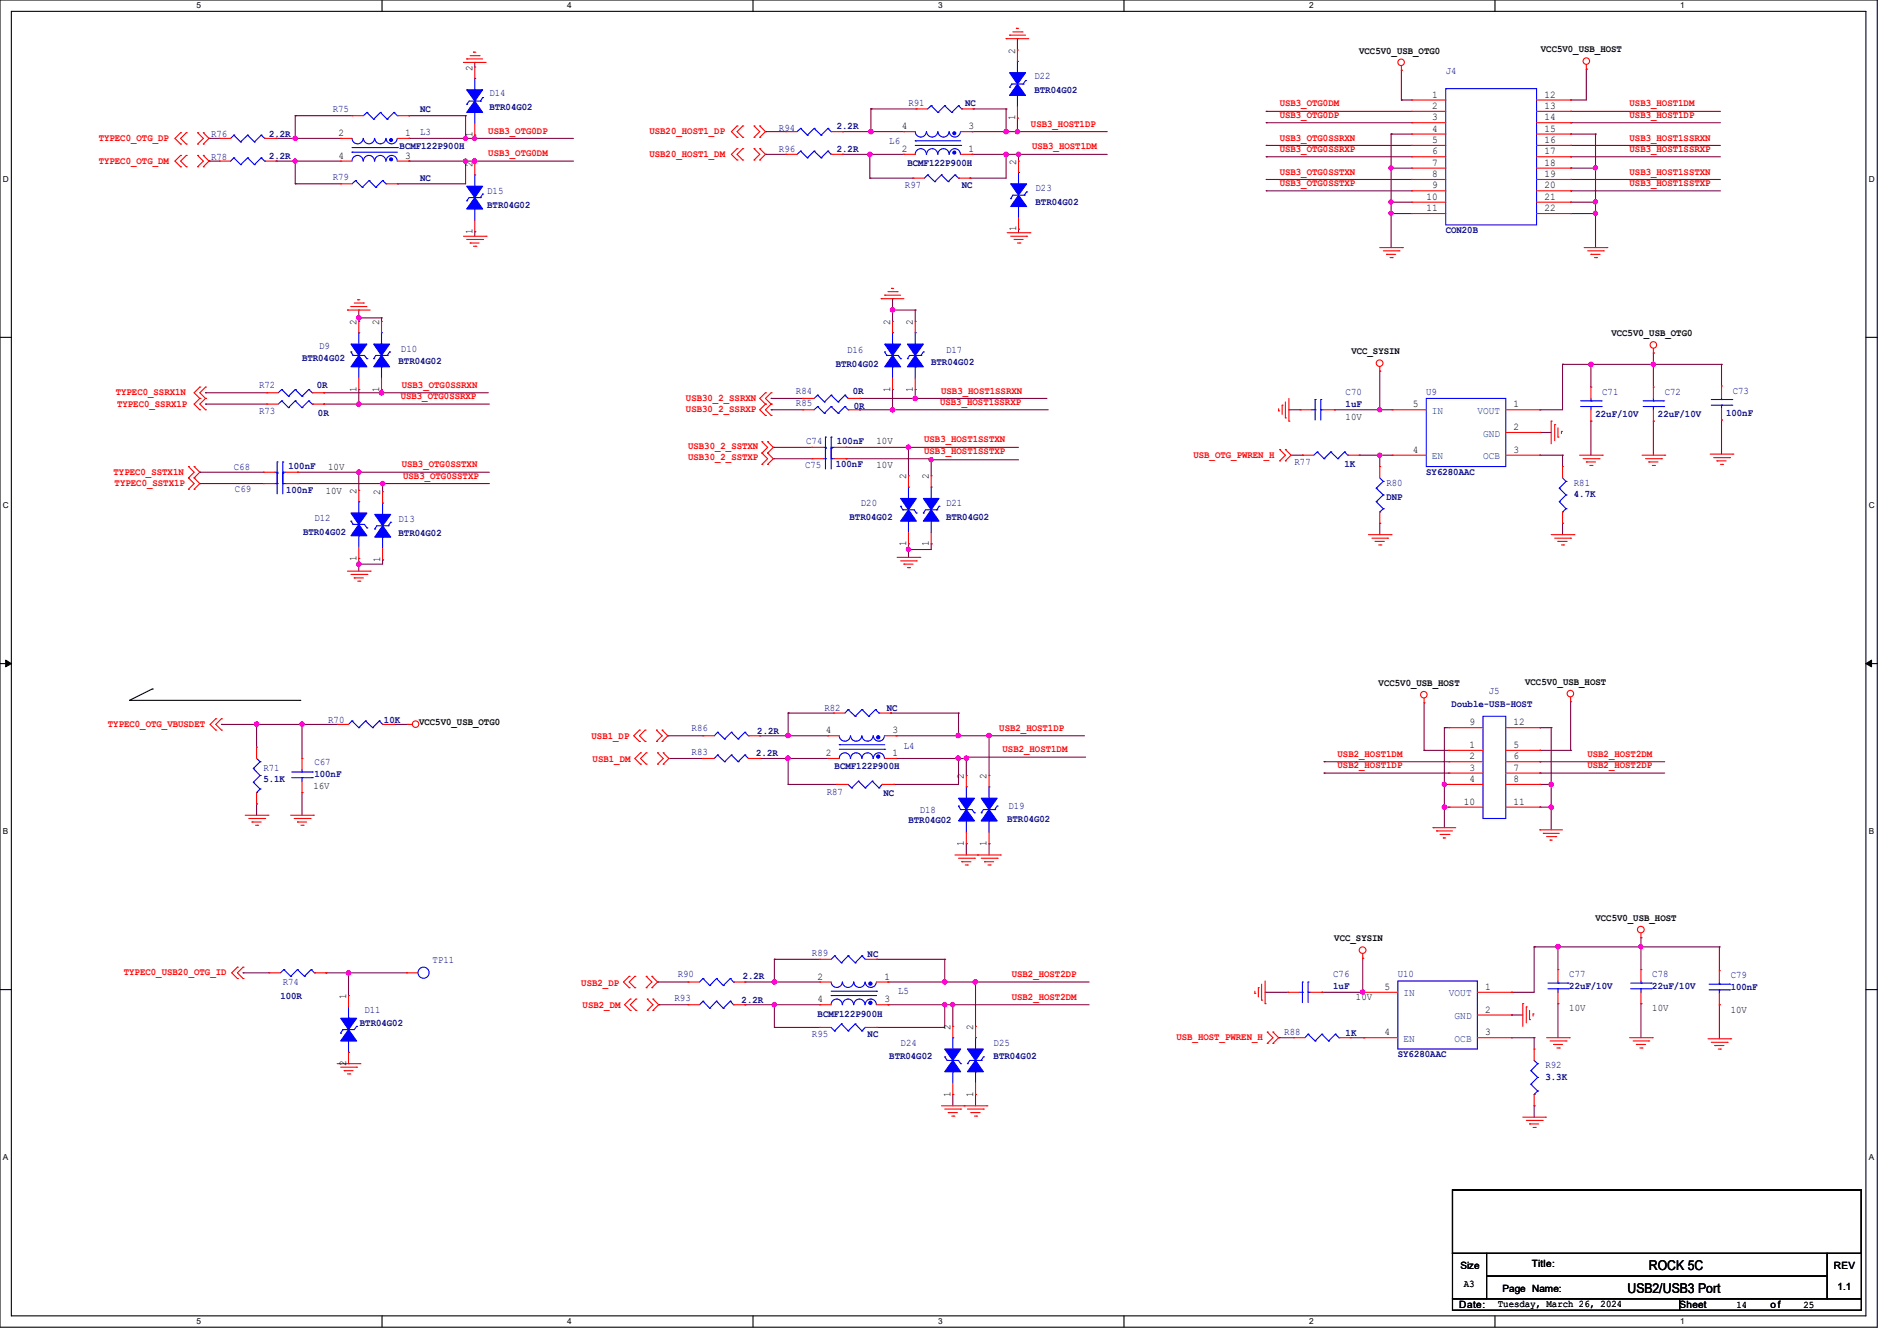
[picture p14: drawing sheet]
<svg xmlns="http://www.w3.org/2000/svg" width="297mm" height="210mm" viewBox="0 0 297 210" stroke-linecap="round" stroke-linejoin="round" font-family="sans-serif">
<defs><g id="words">
<g font-size="2.1">
<text x="254.8" y="202.5">USB2/USB3 Port</text>
<text x="258.2" y="199">ROCK 5C</text>
</g>
<g font-size="1.6">
<text x="74" y="11" transform="rotate(-90 74 11)">2</text>
<text x="158.9" y="8.4" transform="rotate(-90 158.9 8.4)">2</text>
<text x="212.8" y="8.4">VCC5V0_USB_OTG0</text>
<text x="241.3" y="8.2">VCC5V0_USB_HOST</text>
<text x="224.2" y="15.3">1</text>
<text x="224.2" y="17.1">2</text>
<text x="241.8" y="15.3">12</text>
<text x="241.8" y="17.1">13</text>
<text x="53" y="21.3">2</text>
<text x="63.5" y="21.3">1</text>
<text x="74" y="21.5" transform="rotate(-90 74 21.5)">1</text>
<text x="141.2" y="23.8">2</text>
<text x="141.2" y="20.2">4</text>
<text x="151.6" y="23.8">1</text>
<text x="151.6" y="20.2">3</text>
<text x="158.9" y="18.8" transform="rotate(-90 158.9 18.8)">1</text>
<text x="224.2" y="18.8">3</text>
<text x="224.2" y="20.6">4</text>
<text x="224.2" y="22.4">5</text>
<text x="241.8" y="18.8">14</text>
<text x="241.8" y="20.6">15</text>
<text x="241.8" y="22.4">16</text>
<text x="53" y="24.8">4</text>
<text x="63.5" y="24.8">3</text>
<text x="74" y="26.2" transform="rotate(-90 74 26.2)">2</text>
<text x="159.1" y="25.8" transform="rotate(-90 159.1 25.8)">2</text>
<text x="224.2" y="24.2">6</text>
<text x="224.2" y="26">7</text>
<text x="224.2" y="27.7">8</text>
<text x="224.2" y="29.5">9</text>
<text x="241.8" y="24.2">17</text>
<text x="241.8" y="26">18</text>
<text x="241.8" y="27.7">19</text>
<text x="241.8" y="29.5">20</text>
<text x="223.4" y="31.3">10</text>
<text x="223.4" y="33.1">11</text>
<text x="241.8" y="31.3">21</text>
<text x="241.8" y="33.1">22</text>
<text x="74" y="36.6" transform="rotate(-90 74 36.6)">1</text>
<text x="159.1" y="36.2" transform="rotate(-90 159.1 36.2)">1</text>
<text x="55.8" y="50.9" transform="rotate(-90 55.8 50.9)">2</text>
<text x="59.4" y="50.9" transform="rotate(-90 59.4 50.9)">2</text>
<text x="139.4" y="50.9" transform="rotate(-90 139.4 50.9)">2</text>
<text x="142.9" y="50.9" transform="rotate(-90 142.9 50.9)">2</text>
<text x="252.3" y="52.7">VCC5V0_USB_OTG0</text>
<text x="211.6" y="55.5">VCC_SYSIN</text>
<text x="55.8" y="61.3" transform="rotate(-90 55.8 61.3)">1</text>
<text x="59.4" y="61.3" transform="rotate(-90 59.4 61.3)">1</text>
<text x="139.4" y="61.3" transform="rotate(-90 139.4 61.3)">1</text>
<text x="142.9" y="61.3" transform="rotate(-90 142.9 61.3)">1</text>
<text x="210.7" y="65.8">10V</text>
<text x="221.2" y="63.8">5</text>
<text x="237" y="63.8">1</text>
<text x="137.2" y="69.5">10V</text>
<text x="221.2" y="70.9">4</text>
<text x="237" y="70.9">3</text>
<text x="237" y="67.4">2</text>
<text x="51" y="77.3">10V</text>
<text x="51.4" y="73.6">10V</text>
<text x="55.8" y="77.3" transform="rotate(-90 55.8 77.3)">2</text>
<text x="59.5" y="77.6" transform="rotate(-90 59.5 77.6)">2</text>
<text x="137.2" y="73.2">10V</text>
<text x="141.9" y="75.1" transform="rotate(-90 141.9 75.1)">2</text>
<text x="145.4" y="75.1" transform="rotate(-90 145.4 75.1)">2</text>
<text x="55.8" y="87.8" transform="rotate(-90 55.8 87.8)">1</text>
<text x="59.5" y="88" transform="rotate(-90 59.5 88)">1</text>
<text x="141.9" y="85.5" transform="rotate(-90 141.9 85.5)">1</text>
<text x="145.4" y="85.5" transform="rotate(-90 145.4 85.5)">1</text>
<text x="215.9" y="107.4">VCC5V0_USB_HOST</text>
<text x="238.8" y="107.2">VCC5V0_USB_HOST</text>
<text x="65.6" y="113.6">VCC5V0_USB_OTG0</text>
<text x="230.1" y="113.6">9</text>
<text x="237" y="113.6">12</text>
<text x="129.3" y="118.4">2</text>
<text x="129.3" y="114.9">4</text>
<text x="139.7" y="118.4">1</text>
<text x="139.7" y="114.9">3</text>
<text x="230.1" y="117.1">1</text>
<text x="230.1" y="118.9">2</text>
<text x="237" y="117.1">5</text>
<text x="237" y="118.9">6</text>
<text x="49.1" y="123.6">16V</text>
<text x="150.9" y="122" transform="rotate(-90 150.9 122)">2</text>
<text x="154.5" y="122" transform="rotate(-90 154.5 122)">2</text>
<text x="230.1" y="120.7">3</text>
<text x="230.1" y="122.5">4</text>
<text x="237" y="120.7">7</text>
<text x="237" y="122.5">8</text>
<text x="229.2" y="126">10</text>
<text x="237" y="126">11</text>
<text x="150.9" y="132.5" transform="rotate(-90 150.9 132.5)">1</text>
<text x="154.5" y="132.5" transform="rotate(-90 154.5 132.5)">1</text>
<text x="208.9" y="147.4">VCC_SYSIN</text>
<text x="249.8" y="144.2">VCC5V0_USB_HOST</text>
<text x="128" y="153.4">2</text>
<text x="138.5" y="153.4">1</text>
<text x="216.7" y="155">5</text>
<text x="232.5" y="155">1</text>
<text x="54.2" y="156.5" transform="rotate(-90 54.2 156.5)">1</text>
<text x="128" y="157">4</text>
<text x="138.5" y="157">3</text>
<text x="148.8" y="161.3" transform="rotate(-90 148.8 161.3)">2</text>
<text x="152.4" y="161.3" transform="rotate(-90 152.4 161.3)">2</text>
<text x="212.3" y="156.6">10V</text>
<text x="232.5" y="158.6">2</text>
<text x="245.7" y="158.4">10V</text>
<text x="258.7" y="158.4">10V</text>
<text x="271" y="158.6">10V</text>
<text x="54.2" y="166.9" transform="rotate(-90 54.2 166.9)">2</text>
<text x="216.7" y="162.1">4</text>
<text x="232.5" y="162.1">3</text>
<text x="148.8" y="171.7" transform="rotate(-90 148.8 171.7)">1</text>
<text x="152.4" y="171.7" transform="rotate(-90 152.4 171.7)">1</text>
<text x="228.6" y="198.8">Size</text>
<text x="229.2" y="201.6">A3</text>
<text x="235.2" y="202.4">Page Name:</text>
<text x="239.9" y="198.5">Title:</text>
<text x="287.1" y="198.8">REV</text>
<text x="287.7" y="202">1.1</text>
<text x="228.5" y="204.9">Date:</text>
<text x="234.5" y="204.6">Tuesday, March 26, 2024</text>
<text x="263" y="204.9">Sheet</text>
<text x="271.9" y="204.8">14</text>
<text x="277.2" y="204.9">o f</text>
<text x="282.4" y="204.8">25</text>
</g>
<g font-size="1.6" fill="#000080">
<text x="226.4" y="11.6">J4</text>
<text x="52.1" y="17.6">R75</text>
<text x="65.8" y="17.6">NC</text>
<text x="76.6" y="15.1">D14</text>
<text x="76.6" y="17.3">BTR04G02</text>
<text x="142.2" y="16.7">R91</text>
<text x="151.1" y="16.6">NC</text>
<text x="162" y="12.4">D22</text>
<text x="162" y="14.6">BTR04G02</text>
<text x="33.1" y="21.5">R76</text>
<text x="42.1" y="21.4">2.2R</text>
<text x="62.6" y="23.3">BCMF122P900H</text>
<text x="65.8" y="21.1">L3</text>
<text x="122" y="20.4">R94</text>
<text x="122" y="23.8">R96</text>
<text x="131" y="20.3">2.2R</text>
<text x="131" y="23.8">2.2R</text>
<text x="139.2" y="22.6">L6</text>
<text x="33.1" y="25.1">R78</text>
<text x="42.1" y="24.9">2.2R</text>
<text x="52.1" y="28.2">R79</text>
<text x="65.8" y="28.3">NC</text>
<text x="141.7" y="29.5">R97</text>
<text x="142.1" y="26">BCMF122P900H</text>
<text x="150.6" y="29.4">NC</text>
<text x="162.1" y="29.8">D23</text>
<text x="76.3" y="30.4">D15</text>
<text x="76.3" y="32.6">BTR04G02</text>
<text x="162.1" y="32">BTR04G02</text>
<text x="226.4" y="36.5">CON20B</text>
<text x="47.3" y="56.6">BTR04G02</text>
<text x="50" y="54.7">D9</text>
<text x="62.4" y="56.9">BTR04G02</text>
<text x="62.8" y="55.1">D10</text>
<text x="130.8" y="57.4">BTR04G02</text>
<text x="132.6" y="55.3">D16</text>
<text x="145.8" y="57.1">BTR04G02</text>
<text x="148.1" y="55.3">D17</text>
<text x="40.6" y="64.9">R73</text>
<text x="40.6" y="60.8">R72</text>
<text x="49.6" y="60.8">0R</text>
<text x="49.8" y="65.1">0R</text>
<text x="124.6" y="63.6">R85</text>
<text x="124.6" y="61.7">R84</text>
<text x="133.5" y="61.7">0R</text>
<text x="133.7" y="64">0R</text>
<text x="210.7" y="61.8">C70</text>
<text x="210.7" y="63.7">1uF</text>
<text x="223.3" y="61.8">U9</text>
<text x="249.8" y="65.3">22uF/10V</text>
<text x="250.9" y="61.8">C71</text>
<text x="259.6" y="65.3">22uF/10V</text>
<text x="260.6" y="61.8">C72</text>
<text x="270.2" y="65.1">100nF</text>
<text x="271.3" y="61.7">C73</text>
<text x="126.2" y="69.5">C74</text>
<text x="131" y="69.6">100nF</text>
<text x="36.6" y="73.6">C68</text>
<text x="36.8" y="77.1">C69</text>
<text x="44.8" y="77.2">100nF</text>
<text x="45.2" y="73.4">100nF</text>
<text x="126.1" y="73.2">C75</text>
<text x="130.8" y="73.1">100nF</text>
<text x="202.7" y="72.9">R77</text>
<text x="210.5" y="73.1">1K</text>
<text x="217.1" y="76.1">R80</text>
<text x="223.3" y="74.3">SY6280AAC</text>
<text x="246.4" y="76.1">R81</text>
<text x="246.4" y="77.9">4.7K</text>
<text x="47.5" y="83.8">BTR04G02</text>
<text x="49.2" y="81.6">D12</text>
<text x="62.4" y="81.8">D13</text>
<text x="62.4" y="83.9">BTR04G02</text>
<text x="133" y="81.4">BTR04G02</text>
<text x="134.8" y="79.3">D20</text>
<text x="148.1" y="79.3">D21</text>
<text x="148.1" y="81.4">BTR04G02</text>
<text x="217.1" y="78.3">DNP</text>
<text x="51.4" y="113.2">R70</text>
<text x="60.1" y="113.3">10K</text>
<text x="129.1" y="111.3">R82</text>
<text x="138.9" y="111.3">NC</text>
<text x="227.2" y="110.8">Double-USB-HOST</text>
<text x="233.1" y="108.6">J5</text>
<text x="49.2" y="119.8">C67</text>
<text x="108.3" y="114.5">R86</text>
<text x="108.3" y="118.2">R83</text>
<text x="118.4" y="118.4">2.2R</text>
<text x="118.6" y="114.9">2.2R</text>
<text x="141.5" y="117.3">L4</text>
<text x="41.2" y="120.7">R71</text>
<text x="41.2" y="122.5">5.1K</text>
<text x="49.2" y="121.6">100nF</text>
<text x="129.5" y="124.5">R87</text>
<text x="130.7" y="120.4">BCMF122P900H</text>
<text x="138.3" y="124.7">NC</text>
<text x="142.2" y="128.9">BTR04G02</text>
<text x="144" y="127.3">D18</text>
<text x="157.7" y="128.7">BTR04G02</text>
<text x="157.9" y="126.7">D19</text>
<text x="127.1" y="149.7">R89</text>
<text x="135.8" y="149.9">NC</text>
<text x="44.3" y="154.3">R74</text>
<text x="67.7" y="150.7">TP11</text>
<text x="106.1" y="153.1">R90</text>
<text x="116.3" y="153.3">2.2R</text>
<text x="140.6" y="155.7">L5</text>
<text x="208.7" y="153.1">C76</text>
<text x="208.7" y="154.9">1uF</text>
<text x="218.9" y="153.1">U10</text>
<text x="245.7" y="153.1">C77</text>
<text x="245.7" y="154.9">22uF/10V</text>
<text x="258.7" y="153.1">C78</text>
<text x="258.7" y="154.9">22uF/10V</text>
<text x="271" y="153.2">C79</text>
<text x="271" y="155.1">100nF</text>
<text x="43.9" y="156.5">100R</text>
<text x="56.3" y="160.7">BTR04G02</text>
<text x="57.1" y="158.6">D11</text>
<text x="105.6" y="156.8">R93</text>
<text x="116.1" y="157">2.2R</text>
<text x="128" y="159.3">BCMF122P900H</text>
<text x="127.1" y="162.5">R95</text>
<text x="135.8" y="162.3">NC</text>
<text x="139.2" y="165.9">BTR04G02</text>
<text x="141" y="163.7">D24</text>
<text x="155.6" y="163.7">D25</text>
<text x="155.6" y="165.9">BTR04G02</text>
<text x="201.1" y="162.1">R88</text>
<text x="210.7" y="162.2">1K</text>
<text x="218.9" y="165.6">SY6280AAC</text>
<text x="242" y="167.3">R92</text>
<text x="242" y="169.1">3.3K</text>
</g>
<g font-size="1.6" fill="#f00">
<text x="200.4" y="16.7">USB3_OTG0DM</text>
<text x="255.1" y="16.7">USB3_HOST1DM</text>
<text x="15.5" y="22.1">TYPEC0_OTG_DP</text>
<text x="76.5" y="20.9">USB3_OTG0DP</text>
<text x="101.7" y="21">USB20_HOST1_DP</text>
<text x="161.4" y="19.9">USB3_HOST1DP</text>
<text x="161.6" y="23.4">USB3_HOST1DM</text>
<text x="200.4" y="18.5">USB3_OTG0DP</text>
<text x="200.4" y="23.8">USB3_OTG0SSRXP</text>
<text x="200.4" y="22">USB3_OTG0SSRXN</text>
<text x="255.1" y="18.5">USB3_HOST1DP</text>
<text x="255.1" y="23.8">USB3_HOST1SSRXP</text>
<text x="255.1" y="22">USB3_HOST1SSRXN</text>
<text x="15.5" y="25.6">TYPEC0_OTG_DM</text>
<text x="76.5" y="24.5">USB3_OTG0DM</text>
<text x="101.7" y="24.6">USB20_HOST1_DM</text>
<text x="200.4" y="29.1">USB3_OTG0SSTXP</text>
<text x="200.4" y="27.3">USB3_OTG0SSTXN</text>
<text x="255.1" y="29.1">USB3_HOST1SSTXP</text>
<text x="255.1" y="27.3">USB3_HOST1SSTXN</text>
<text x="18.1" y="61.9">TYPEC0_SSRX1N</text>
<text x="18.3" y="63.7">TYPEC0_SSRX1P</text>
<text x="62.7" y="62.5">USB3_OTG0SSRXP</text>
<text x="62.9" y="60.7">USB3_OTG0SSRXN</text>
<text x="107.4" y="64.6">USB30_2_SSRXP</text>
<text x="107.4" y="62.8">USB30_2_SSRXN</text>
<text x="147.2" y="63.4">USB3_HOST1SSRXP</text>
<text x="147.4" y="61.6">USB3_HOST1SSRXN</text>
<text x="107.7" y="70.3">USB30_2_SSTXN</text>
<text x="144.7" y="69.3">USB3_HOST1SSTXN</text>
<text x="144.7" y="71.1">USB3_HOST1SSTXP</text>
<text x="186.9" y="71.7">USB_OTG_PWREN_H</text>
<text x="17.8" y="74.3">TYPEC0_SSTX1N</text>
<text x="17.9" y="76.1">TYPEC0_SSTX1P</text>
<text x="62.9" y="73.2">USB3_OTG0SSTXN</text>
<text x="63.1" y="75">USB3_OTG0SSTXP</text>
<text x="107.7" y="72">USB30_2_SSTXP</text>
<text x="16.9" y="113.8">TYPEC0_OTG_VBUSDET</text>
<text x="92.6" y="115.8">USB1_DP</text>
<text x="92.8" y="119.3">USB1_DM</text>
<text x="156.5" y="114.5">USB2_HOST1DP</text>
<text x="157" y="117.8">USB2_HOST1DM</text>
<text x="209.4" y="118.5">USB2_HOST1DM</text>
<text x="248.5" y="118.5">USB2_HOST2DM</text>
<text x="209.4" y="120.3">USB2_HOST1DP</text>
<text x="248.5" y="120.3">USB2_HOST2DP</text>
<text x="19.4" y="152.7">TYPEC0_USB20_OTG_ID</text>
<text x="91" y="154.3">USB2_DP</text>
<text x="158.4" y="153">USB2_HOST2DP</text>
<text x="91.2" y="157.9">USB2_DM</text>
<text x="158.4" y="156.6">USB2_HOST2DM</text>
<text x="184.2" y="162.9">USB_HOST_PWREN_H</text>
</g>
<g font-size="1.6" fill="#004080">
<text x="224.2" y="64.8">IN</text>
<text x="231.3" y="64.8">VOUT</text>
<text x="224.2" y="71.9">EN</text>
<text x="232.2" y="71.9">OCB</text>
<text x="232.2" y="68.4">GND</text>
<text x="219.8" y="156">IN</text>
<text x="226.9" y="156">VOUT</text>
<text x="227.8" y="159.6">GND</text>
<text x="219.8" y="163.2">EN</text>
<text x="227.8" y="163.2">OCB</text>
</g>
<g font-size="1.3">
<text x="30.8" y="1.3">5</text>
<text x="88.8" y="1.3">4</text>
<text x="146.9" y="1.3">3</text>
<text x="205" y="1.3">2</text>
<text x="263.1" y="1.3">1</text>
<text x=".5" y="28.4">D</text>
<text x="292.6" y="28.4">D</text>
<text x=".5" y="79.5">C</text>
<text x="292.6" y="79.5">C</text>
<text x=".5" y="130.6">B</text>
<text x="292.6" y="130.6">B</text>
<text x=".5" y="181.7">A</text>
<text x="292.6" y="181.7">A</text>
<text x="30.8" y="207.4">5</text>
<text x="88.8" y="207.4">4</text>
<text x="146.9" y="207.4">3</text>
<text x="205" y="207.4">2</text>
<text x="263.1" y="207.4">1</text>
</g>
</g></defs>
<path d="M0 0h293.9v207.9h-293.9zM1.8 1.8h290.3v204.3h-290.3z" fill="none" stroke="#000" stroke-width=".17"/>
<g fill="#fff">
<path d="M30.8 .2h.7v1.4h-.7z"/>
<path d="M30.8 206.2h.7v1.4h-.7z"/>
</g>
<path d="M59.8 0v1.8M59.8 206.1v1.8" fill="none" stroke="#000" stroke-width=".17"/>
<g fill="#fff">
<path d="M88.8 .2h.7v1.4h-.7z"/>
<path d="M88.8 206.2h.7v1.4h-.7z"/>
</g>
<path d="M117.9 0v1.8M117.9 206.1v1.8" fill="none" stroke="#000" stroke-width=".17"/>
<g fill="#fff">
<path d="M146.9 .2h.7v1.4h-.7z"/>
<path d="M146.9 206.2h.7v1.4h-.7z"/>
</g>
<path d="M176 0v1.8M176 206.1v1.8" fill="none" stroke="#000" stroke-width=".17"/>
<g fill="#fff">
<path d="M205 .2h.7v1.4h-.7z"/>
<path d="M205 206.2h.7v1.4h-.7z"/>
</g>
<path d="M234.1 0v1.8M234.1 206.1v1.8" fill="none" stroke="#000" stroke-width=".17"/>
<g fill="#fff">
<path d="M263.1 .2h.6v1.4h-.6z"/>
<path d="M263.1 206.2h.6v1.4h-.6z"/>
<path d="M.5 27.3h.9v1.4h-.9z"/>
<path d="M292.6 27.3h.9v1.4h-.9z"/>
<path d="M.5 78.4h.9v1.4h-.9z"/>
<path d="M292.6 78.4h.9v1.4h-.9z"/>
</g>
<path d="M0 52.8h1.8M292.1 52.8h1.8" fill="none" stroke="#000" stroke-width=".17"/>
<g fill="#fff">
<path d="M.5 129.5h.8v1.4h-.8z"/>
<path d="M292.6 129.5h.8v1.4h-.8z"/>
</g>
<path d="M0 103.9h1.8M292.1 103.9h1.8" fill="none" stroke="#000" stroke-width=".17"/>
<path d="M.9 103.4l.9 .5-.9 .5zM292.1 103.9l.9-.5v1z" fill="#000" stroke="#000" stroke-width=".16"/>
<g fill="#fff">
<path d="M.5 180.5h.8v1.4h-.8z"/>
<path d="M292.6 180.5h.8v1.4h-.8z"/>
</g>
<path d="M23.8 107.9h.1M23.8 107.9l-3.5 1.8h26.6M46.9 109.7h.1M0 155h1.8M292.1 155h1.8M227.4 186.4h64v9.9h-64zM227.4 196.3h5.3v7.1h-5.3zM232.7 196.3h53.4v3.6h-53.4zM232.7 199.9h53.4v3.5h-53.4zM286.1 196.3h5.3v7.1h-5.3zM227.4 203.4h35.6v1.8h-35.6zM263 203.4h28.4v1.8h-28.4z" fill="none" stroke="#000" stroke-width=".17"/>
<g fill="none" stroke="#800040" stroke-width=".17">
<path d="M46.2 18.1h.1M46.2 18.1v3.6M46.2 18.1h8.9M64 18.1h.1M64 18.1h8.9M72.9 18.1h.1M72.9 18.1v3.6M74.3 9.8h.1M74.3 9.8v.7M136.4 17.1h.1M136.4 17.1v3.5M136.4 17.1h7.1"/>
<path d="M152.4 17.1h.1M152.4 17.1h5.1M157.5 17.1h.1M157.5 17.1v3.5M159.3 18.5h.1M159.3 6.1h.1M159.3 6.1v1.7M159.3 18.5v2.1M198.2 19.2h.1M198.2 17.4h.1M198.2 19.2h22.8M198.2 17.4h22.8"/>
<path d="M219.4 11h.1M219.4 15.7h.1M219.4 11v4.7M219.4 15.7h1.6M245.9 19.2h.1M245.9 17.4h.1M245.9 15.7h.1M245.9 19.2h23.5M245.9 17.4h23.5M248.4 10.8h.1M248.4 10.8v4.9h-2.5M32.7 21.7h.1"/>
<path d="M32.7 25.2h.1M32.7 21.7h1.6M32.7 25.2h1.6M43.2 21.7h.1M43.2 25.2h.1M43.2 21.7h10.1M43.2 25.2h10.1M46.2 21.7h.1M46.2 25.2h.1M46.2 28.8h.1M46.2 25.2v3.6M46.2 28.8h7.1"/>
<path d="M62.2 28.8h.1M64 21.7h.1M64 25.2h.1M64 21.7h25.8M64 25.2h25.8M72.9 25.2h.1M72.9 21.7h.1M72.9 25.2v3.6h-10.7M74.3 21.2h.1M74.3 21.7h.1M74.3 36.3h.1M74.3 25.2h.1"/>
<path d="M74.3 21.2v.5M74.3 25.2v.4M74.3 36.3v.7M119.8 20.6h.1M119.8 24.2h.1M119.8 20.6h3.2M119.8 24.2h3.2M131.9 24.2h.1M131.9 20.6h.1M131.9 20.6h9.6M131.9 24.2h9.6M136.2 24.2h.1"/>
<path d="M136.2 27.9h.1M136.2 24.2v3.7M136.2 27.9h6.8M136.4 20.6h.1M151.8 27.9h.1M152.2 20.6h.1M152.2 24.2h.1M152.2 20.6h21.2M152.2 24.2h21.2M157.5 24.2h.1M157.5 20.6h.1M157.5 24.2v3.7h-5.7"/>
<path d="M159.3 20.6h.1M159.5 35.9h.1M159.5 24.2h.1M159.5 24.2v1M159.5 35.9v.5M198.2 29.9h.1M198.2 28.1h.1M198.2 24.6h.1M198.2 22.8h.1M198.2 29.9h22.8M198.2 28.1h22.8M198.2 24.6h22.8"/>
<path d="M198.2 22.8h22.8M217.8 21h.1M217.8 26.3h.1M217.8 31.7h.1M217.8 33.4h.1M217.8 21h3.2M217.8 21v17.8M217.8 26.3h3.2M217.8 31.7h3.2M217.8 33.4h3.2M245.9 29.9h.1M245.9 28.1h.1"/>
<path d="M245.9 24.6h.1M245.9 22.8h.1M245.9 21h.1M245.9 26.3h.1M245.9 31.7h.1M245.9 33.4h.1M245.9 29.9h23.5M245.9 28.1h23.5M245.9 24.6h23.5M245.9 22.8h23.5M245.9 21h3.9M245.9 26.3h3.9"/>
<path d="M245.9 31.7h3.9M245.9 33.4h3.9M249.8 21h.1M249.8 26.3h.1M249.8 31.7h.1M249.8 33.4h.1M249.8 21v17.8M56.2 48.6h.1M56.2 49.8h.1M56.2 48.6v1.7M56.2 49.8h3.5M59.7 49.8h.1"/>
<path d="M59.7 49.8v.5M139.7 46.8h.1M139.7 48.6h.1M139.7 46.8v3.5M139.7 48.6h3.6M143.3 48.6h.1M143.3 48.6v1.7M216 58.1h.1M216 58.1v6.1M244.6 57.1h.1M244.6 57.1h24.9M244.6 57.1v7.1h-3.5"/>
<path d="M249.1 57.1h.1M249.1 57.1v3.5M258.9 55.3h.1M258.9 57.1h.1M258.9 55.3v5.3M269.5 57.1h.1M269.5 57.1v3.4M31.3 74h.1M31.3 75.7h.1M31.3 74h9.9M31.3 75.7h9.9M32.2 61.5h.1"/>
<path d="M32.2 63.3h.1M32.2 61.5h9.6M32.2 63.3h9.6M46.6 74h.1M46.6 75.7h.1M46.6 74h30M46.6 75.7h30M50.7 61.5h.1M50.7 63.3h.1M50.7 61.5h25.8M50.7 63.3h25.9M56.2 74h.1"/>
<path d="M56.2 61h.1M56.2 63.3h.1M56.2 61v2.3M56.2 74v2.8M59.7 61h.1M59.7 61.5h.1M59.7 61v.5M59.9 75.7h.1M59.9 75.7v1.3M120.7 62.4h.1M120.7 64.2h.1M120.7 64.2h5"/>
<path d="M120.7 62.4h5M121.1 70.1h.1M121.1 71.8h.1M121.1 70.1h6M121.1 71.8h6M132.5 71.8h.1M132.5 70.1h.1M132.5 70.1h27M132.5 71.8h13.3M134.6 62.4h.1M134.6 64.2h.1M134.6 64.2h29.5"/>
<path d="M134.6 62.4h29.3M139.7 61h.1M139.7 64.2h.1M139.7 61v3.2M142.2 70.1h.1M142.2 70.1v4.4M143.3 61h.1M143.3 62.4h.1M143.3 61v1.4M145.8 72h.1M145.8 71.8h.1M145.8 72h13.7"/>
<path d="M145.8 71.8v2.7M201.8 64.2h.1M201.8 64.2h1.8M202.1 71.3h1.8M203.9 71.3h.1M208.9 64.2h.1M208.9 64.2h9.1M212.8 71.3h.1M212.8 71.3h5.2M216 71.3h.1M216 64.2h.1M216 71.3v1.8"/>
<path d="M241.1 64.2h.1M241.1 71.3h.1M241.1 67.7h.1M241.1 71.3h3.5M241.1 67.7h1.8M244.6 71.3h.1M244.6 71.3v1.8M249.1 66h.1M249.1 66v5.3M258.9 66h.1M258.9 66v5.3M269.5 65.8h.1"/>
<path d="M269.5 65.8v5.3M56.2 87.5h.1M56.2 88.3h.1M56.2 87.5v2M59.9 87.7h.1M59.9 87.7v.6h-3.7M142.2 86.1h.1M142.2 85.2h.1M142.2 85.2v2.1M145.8 85.2h.1M145.8 85.2v.9h-3.6M216 82h.1"/>
<path d="M216 82v1.7M244.6 82h.1M244.6 82v1.7M34.7 113.5h.1M34.7 113.5h18.1M40.2 113.5h.1M40.2 113.5v3.5M47.3 113.5h.1M47.3 113.5v5.3M61.7 113.5h.1M61.7 113.5h2.1M104.6 115.2h.1"/>
<path d="M104.6 115.2h5.5M104.7 118.8h.1M104.7 118.8h5.4M119 115.2h.1M119 118.8h.1M119 115.2h10.6M119 118.8h10.6M123.4 115.2h.1M123.4 111.7h.1M123.4 118.8h.1M123.4 111.7v3.5M123.4 118.8v4.1"/>
<path d="M123.4 111.7h7.1M139.4 111.7h.1M139.4 111.7h10.7M140.3 115.2h.1M140.3 118.8h.1M140.3 115.2h29.5M140.3 118.8h11M150.1 118.8h.1M150.1 115.2h.1M150.1 111.7h.1M150.1 118.8v4.1h-10.2M150.1 111.7v3.5"/>
<path d="M151.3 118.6h.1M151.3 118.8h.1M151.3 118.6v2.9M151.3 118.6h18.7M154.9 115.2h.1M154.9 115.2v6.3M207.3 119.3h.1M207.3 119.3h19.6M223 117.5h.1M223 117.5h3.9M223 110.1v7.4M226.1 114h.1"/>
<path d="M226.1 114h.8M226.1 114v15.6M241.1 114h.1M241.1 117.5h.1M241.1 119.3h.1M241.1 119.3h19.5M241.1 114h1.8M241.1 117.5h4.8M242.9 114h.1M242.9 114v16M245.9 117.5h.1M245.9 109.9v7.6"/>
<path d="M40.2 125.9h.1M40.2 125.9v1.8M47.3 124.1h.1M47.3 124.1v3.6M123.4 122.9h.1M123.4 122.9h7.6M139.9 122.9h.1M151.3 132.1h.1M151.3 132.1v1.8M154.9 132.1h.1M154.9 132.1v1.8M207.3 121.1h.1"/>
<path d="M207.3 121.1h19.6M226.1 122.9h.1M226.1 126.4h.1M226.1 122.9h.8M226.1 126.4h.8M241.1 122.9h.1M241.1 126.4h.1M241.1 121.1h.1M241.1 122.9h1.8M241.1 121.1h19.5M241.1 126.4h1.8M242.9 122.9h.1"/>
<path d="M242.9 126.4h.1M38.1 152.4h.1M38.1 152.4h4M51 152.4h.1M51 152.4h12.7M54.6 152.4h.1M54.6 152.4v3.5M103 153.8h.1M103 153.8h4.7M103.1 157.4h.1M103.1 157.4h4.6M116.6 153.8h.1"/>
<path d="M116.6 157.4h.1M116.6 153.8h11.8M116.6 157.4h11.8M121.2 153.8h.1M121.2 150.2h.1M121.2 157.4h.1M121.2 150.2v3.6M121.2 157.4v3.5M121.2 150.2h7.2M137.2 150.2h.1M137.2 150.2h10.7M139 153.8h.1"/>
<path d="M139 157.4h.1M139 153.8h31.5M139 157.4h31.5M147.9 157.4h.1M147.9 153.8h.1M147.9 150.2h.1M147.9 157.4v3.5h-10.7M147.9 150.2v3.6M149.2 157.4h.1M149.2 157.4v3.3M152.7 153.8h.1M152.7 153.8v6.9"/>
<path d="M198.1 155.4h.1M198.1 155.4h3.5M207 155.4h.1M207 155.4h6.5M213.4 150.1h.1M213.4 155.4h.1M213.4 150.1v5.3M236.6 155.4h.1M236.6 159h.1M236.6 159h1.8M240.2 148.3h.1M240.2 148.3h29"/>
<path d="M240.2 148.3v7.1h-3.6M243.9 157.2h.1M243.9 148.3h.1M243.9 148.3v3.5M243.9 157.2v5.3M256.9 146.9h.1M256.9 148.3h.1M256.9 157.2h.1M256.9 146.9v4.9M256.9 157.2v5.3M269.2 157.4h.1M269.2 148.3h.1"/>
<path d="M269.2 148.3v3.7M269.2 157.4v5.3M121.2 160.9h.1M121.2 160.9h7.2M137.2 160.9h.1M149.2 171.4h.1M149.2 171.4v1.8M152.7 171.4h.1M152.7 171.4v1.8M200.2 162.5h.1M200.2 162.5h2.3M211.4 162.5h2.1"/>
<path d="M213.5 162.5h.1M236.6 162.5h.1M236.6 162.5h3.6M240.2 173.2h.1M240.2 162.5h.1M240.2 162.5v1.8M240.2 173.2v1.8"/>
</g>
<g fill="#f0f" stroke="#f0f" stroke-width=".17">
<circle cx="56.2" cy="74" r=".34"/>
<circle cx="46.2" cy="25.2" r=".32"/>
<circle cx="74.3" cy="21.7" r=".34"/>
<circle cx="72.9" cy="21.7" r=".32"/>
<circle cx="72.9" cy="25.2" r=".32"/>
<circle cx="74.3" cy="25.2" r=".34"/>
<circle cx="56.2" cy="49.8" r=".34"/>
<circle cx="56.2" cy="88.3" r=".34"/>
<circle cx="56.2" cy="63.3" r=".34"/>
<circle cx="59.7" cy="61.5" r=".34"/>
<circle cx="59.9" cy="75.7" r=".34"/>
<circle cx="123.4" cy="118.7" r=".34"/>
<circle cx="150" cy="115.2" r=".34"/>
<circle cx="150" cy="118.7" r=".34"/>
<circle cx="151.3" cy="118.7" r=".34"/>
<circle cx="256.9" cy="148.3" r=".32"/>
<circle cx="154.9" cy="115.2" r=".34"/>
<circle cx="216" cy="64.2" r=".32"/>
<circle cx="216" cy="71.3" r=".32"/>
<circle cx="213.3" cy="155.4" r=".32"/>
<circle cx="145.8" cy="72" r=".32"/>
<circle cx="142.2" cy="70" r=".32"/>
<circle cx="136.4" cy="20.6" r=".34"/>
<circle cx="136.2" cy="24.2" r=".34"/>
<circle cx="159.3" cy="20.6" r=".34"/>
<circle cx="157.5" cy="20.6" r=".34"/>
<circle cx="157.5" cy="24.2" r=".34"/>
<circle cx="159.5" cy="24.2" r=".34"/>
<circle cx="139.7" cy="48.5" r=".34"/>
<circle cx="142.2" cy="86" r=".32"/>
<circle cx="139.7" cy="64.2" r=".34"/>
<circle cx="143.3" cy="62.4" r=".34"/>
<circle cx="243.9" cy="148.3" r=".34"/>
<circle cx="121.2" cy="157.3" r=".34"/>
<circle cx="149.1" cy="157.3" r=".34"/>
<circle cx="147.9" cy="157.3" r=".34"/>
<circle cx="152.7" cy="153.8" r=".34"/>
<circle cx="147.9" cy="153.8" r=".34"/>
<circle cx="46.2" cy="21.7" r=".32"/>
<circle cx="123.4" cy="115.2" r=".34"/>
<circle cx="121.2" cy="153.8" r=".34"/>
<circle cx="217.8" cy="31.6" r=".32"/>
<circle cx="217.8" cy="26.3" r=".32"/>
<circle cx="217.8" cy="33.4" r=".32"/>
<circle cx="249.8" cy="31.6" r=".32"/>
<circle cx="249.8" cy="26.3" r=".32"/>
<circle cx="249.8" cy="33.4" r=".32"/>
<circle cx="242.9" cy="122.9" r=".34"/>
<circle cx="242.9" cy="126.4" r=".34"/>
<circle cx="54.6" cy="152.4" r=".34"/>
<circle cx="258.9" cy="57.1" r=".34"/>
<circle cx="249.1" cy="57.1" r=".34"/>
<circle cx="226.1" cy="122.9" r=".34"/>
<circle cx="226.1" cy="126.4" r=".34"/>
<circle cx="40.2" cy="113.4" r=".34"/>
<circle cx="47.3" cy="113.4" r=".34"/>
</g>
<g fill="none" stroke="#f00" stroke-width=".17">
<path d="M55.1 18.1h.1M55.1 18.1h1.8M62.2 18.1h1.8M64 18.1h.1M72.6 9.8h.1M72.6 9.8h3.5M73.1 9.2h.1M73.1 9.2h2.5M73.6 8.7h1.4M74.1 8.2h.1M74.1 8.2h.4M74.3 10.5h.1"/>
<path d="M74.3 10.5v1.8M74.3 19.4v1.8M75 8.7h.1M115.4 19.7h.1M115.4 19.7l-.9 .9 .9 .9M116.3 19.7h.1M116.3 19.7l-.9 .9 .9 .9M118.1 19.7h.1M118.1 19.7l.9 .9-.9 .9M119 19.7h.1M119 19.7l.8 .9-.8 .9M143.5 17.1h.1"/>
<path d="M143.5 17.1h1.7M150.6 17.1h1.8M152.4 17.1h.1M157.5 6.1h.1M157.5 6.1h3.6M158.1 5.5h.1M158.1 5.5h2.5M158.6 5h1.4M159.1 4.4h.1M159.1 4.4h.4M159.3 18.5h.1M159.3 7.8h.1"/>
<path d="M159.3 7.8v1.8M159.3 16.7v1.8M160 5h.1M219.4 11h.1M219.4 10.3v.7M221 15.7h.1M221 17.4h.1M221 19.2h.1M221 15.7h5.4M221 17.4h5.4M221 19.2h5.4M240.6 15.7h5.3"/>
<path d="M240.6 17.4h5.3M240.6 19.2h5.3M245.9 15.7h.1M245.9 17.4h.1M245.9 19.2h.1M248.4 10.8h.1M248.4 10.1v.7M28.3 22.6h.1M28.3 20.8h.1M28.3 26.1h.1M28.3 24.3h.1M28.3 20.8l-.9 .9 .9 .9"/>
<path d="M28.3 24.3l-.9 .9 .9 .9M29.2 22.6h.1M29.2 20.8h.1M29.2 26.1h.1M29.2 24.3h.1M29.2 24.3l-.9 .9 .9 .9M29.2 20.8l-.9 .9 .9 .9M30.9 22.6h.1M30.9 20.8h.1M30.9 26.1h.1M30.9 24.3h.1M30.9 20.8l.9 .9-.9 .9"/>
<path d="M30.9 24.3l.9 .9-.9 .9M31.8 20.8h.1M31.8 22.6h.1M31.8 24.3h.1M31.8 26.1h.1M31.8 20.8l.9 .9-.9 .9M31.8 24.3l.9 .9-.9 .9M34.3 21.7h.1M34.3 25.2h.1M34.3 21.7h1.8M34.3 25.2h1.8M41.4 21.7h1.8"/>
<path d="M41.4 25.2h1.8M43.2 21.7h.1M43.2 25.2h.1M53.3 21.7h.1M53.3 25.2h.1M53.3 28.8h.1M53.3 21.7h1.8M53.3 25.2h1.8M53.3 28.8h1.8M60.5 28.8h1.7M62.2 28.8h.1M62.2 21.7h1.8"/>
<path d="M62.2 25.2h1.8M64 21.7h.1M64 25.2h.1M72.6 37h3.5M73.1 37.5h2.5M73.6 38.1h.1M73.6 38.1h1.4M74.1 38.6h.4M74.3 21.2h.1M74.3 36.3h.1M74.3 25.6h.1M74.3 25.6v1.8"/>
<path d="M74.3 34.5v1.8M74.5 38.6h.1M75.6 37.5h.1M76.1 37h.1M115.4 21.5h.1M115.4 25.1h.1M115.4 23.3h.1M115.4 23.3l-.9 .9 .9 .9M116.3 21.5h.1M116.3 25.1h.1M116.3 23.3h.1M116.3 23.3l-.9 .9 .9 .9"/>
<path d="M118.1 21.5h.1M118.1 25.1h.1M118.1 23.3h.1M118.1 23.3l.9 .9-.9 .9M119 21.5h.1M119 23.3h.1M119 25.1h.1M119 23.3l.8 .9-.8 .9M123 20.6h.1M123 24.2h.1M123 20.6h1.8M123 24.2h1.8"/>
<path d="M130.1 20.6h1.8M130.1 24.2h1.8M131.9 20.6h.1M131.9 24.2h.1M141.5 24.2h.1M141.5 20.6h.1M141.5 20.6h1.8M141.5 24.2h1.8M143 27.9h.1M143 27.9h1.7M150.1 27.9h1.7M150.4 20.6h1.8"/>
<path d="M150.4 24.2h1.8M151.8 27.9h.1M152.2 24.2h.1M152.2 20.6h.1M157.7 36.4h3.5M158.2 37h2.5M158.8 37.5h.1M158.8 37.5h1.4M159.3 38.1h.4M159.5 35.9h.1M159.5 25.2h.1M159.5 25.2v1.8"/>
<path d="M159.5 34.1v1.8M159.7 38.1h.1M160.7 37h.1M161.2 36.4h.1M216 38.8h3.6M216.6 39.3h2.4M217.1 39.8h.1M217.1 39.8h1.4M219 39.3h.1M219.6 38.8h.1M221 21h.1M221 22.8h.1"/>
<path d="M221 24.6h.1M221 26.3h.1M221 28.1h.1M221 29.9h.1M221 31.7h.1M221 33.4h.1M221 21h5.4M221 22.8h5.4M221 24.6h5.4M221 26.3h5.4M221 28.1h5.4M221 29.9h5.4"/>
<path d="M221 31.7h5.4M221 33.4h5.4M240.6 21h5.3M240.6 22.8h5.3M240.6 24.6h5.3M240.6 26.3h5.3M240.6 28.1h5.3M240.6 29.9h5.3M240.6 31.7h5.3M240.6 33.4h5.3M245.9 21h.1M245.9 22.8h.1"/>
<path d="M245.9 24.6h.1M245.9 26.3h.1M245.9 28.1h.1M245.9 29.9h.1M245.9 31.7h.1M245.9 33.4h.1M248 38.8h3.6M248.6 39.3h2.4M249.1 39.8h.1M249.1 39.8h1.4M251 39.3h.1M251.6 38.8h.1"/>
<path d="M54.4 48.6h.1M54.4 48.6h3.6M54.9 48h.1M54.9 48h2.5M55.5 47.5h1.4M56 46.9h.1M56 46.9h.3M56.2 50.3h.1M56.2 50.3v1.8M56.2 59.2v1.8M56.9 47.5h.1M59.7 50.3h.1"/>
<path d="M59.7 50.3v1.8M59.7 59.2v1.8M138 46.8h.1M138 46.8h3.5M138.5 46.2h.1M138.5 46.2h2.5M139 45.7h1.5M139.6 45.2h.1M139.6 45.2h.3M139.7 50.3h.1M139.7 50.3v1.8M139.7 59.2v1.8"/>
<path d="M140.5 45.7h.1M143.3 50.3h.1M143.3 50.3v1.8M143.3 59.2v1.8M216 58.1h.1M216 57.4v.7M217.6 40.3h.4M218 40.3h.1M249.6 40.3h.4M250 40.3h.1M258.9 55.3h.1M258.9 54.6v.7"/>
<path d="M29.5 73.1h.1M29.5 74.8h.1M29.5 76.6h.1M29.5 73.1l.9 .9-.9 .8M29.5 74.8l.9 .9-.9 .9M30.4 74.8h.1M30.4 73.1h.1M30.4 76.6h.1M30.4 73.1l.9 .9-.9 .8M30.4 74.8l.9 .9-.9 .9M31.3 60.6h.1M31.3 62.4h.1"/>
<path d="M31.3 64.2h.1M31.3 60.6l-.9 .9 .9 .9M31.3 62.4l-.9 .9 .9 .9M32.2 60.6h.1M32.2 62.4h.1M32.2 64.2h.1M32.2 60.6l-.9 .9 .9 .9M32.2 62.4l-.9 .9 .9 .9M41.2 75.7h.1M41.2 74h.1M41.2 75.7h1.8M41.2 74h1.8"/>
<path d="M41.8 63.3h.1M41.8 61.5h.1M41.8 63.3h1.8M41.8 61.5h1.8M44.8 75.7h1.8M44.8 74h1.8M46.6 75.7h.1M46.6 74h.1M48.9 63.3h1.8M48.9 61.5h1.8M50.7 63.3h.1M50.7 61.5h.1"/>
<path d="M56.2 76.8h.1M56.2 61h.1M56.2 76.8v1.8M59.7 61h.1M59.9 77h.1M59.9 77v1.8M119.3 71h.1M119.3 72.7h.1M119.3 69.2h.1M119.3 71l.9 .8-.9 .9M119.3 69.2l.9 .9-.9 .9M119.8 63.3h.1"/>
<path d="M119.8 65.1h.1M119.8 61.5h.1M119.8 63.3l-.8 .9 .8 .9M119.8 61.5l-.8 .9 .8 .9M120.2 72.7h.1M120.2 71h.1M120.2 69.2h.1M120.2 71l.9 .8-.9 .9M120.2 69.2l.9 .9-.9 .9M120.7 63.3h.1M120.7 65.1h.1M120.7 61.5h.1"/>
<path d="M120.7 63.3l-.9 .9 .9 .9M120.7 61.5l-.9 .9 .9 .9M125.7 64.2h.1M125.7 62.4h.1M125.7 64.2h1.8M125.7 62.4h1.8M127.1 70.1h.1M127.1 71.8h.1M127.1 71.8h1.8M127.1 70.1h1.8M130.7 71.8h1.8M130.7 70.1h1.8"/>
<path d="M132.5 70.1h.1M132.5 71.8h.1M132.8 64.2h1.8M132.8 62.4h1.8M134.6 64.2h.1M134.6 62.4h.1M139.7 61h.1M142.2 74.5h.1M142.2 74.5v1.8M143.3 61h.1M145.8 74.5h.1M145.8 74.5v1.8"/>
<path d="M200.2 64.3h.1M200.2 64v.3M200.4 72.2h.1M200.4 70.4h.1M200.4 70.4l.9 .9-.9 .9M200.7 63.5h.1M200.7 63.5v1.4M201.3 65.4h.1M201.3 70.4h.1M201.3 72.2h.1M201.3 62.9v2.5M201.3 70.4l.8 .9-.8 .9"/>
<path d="M201.8 66h.1M201.8 62.4v3.6M203.6 64.2h.1M203.6 64.2h1.8M203.9 71.3h.1M203.9 71.3h1.8M207.1 64.2h1.8M208.9 64.2h.1M211 71.3h1.8M212.8 71.3h.1M216 73.1h.1M216 73.1v1.7"/>
<path d="M218 71.3h.1M218 64.2h.1M218 71.3h5.3M218 64.2h5.3M235.8 71.3h5.3M235.8 64.2h5.3M235.8 67.7h5.3M241.1 71.3h.1M241.1 67.7h.1M241.1 64.2h.1M242.9 66h.1M242.9 66v3.5"/>
<path d="M243.4 66.5h.1M243.4 66.5v2.5M243.9 68.5h.1M243.9 67v1.5M244.5 67.6h.1M244.5 67.6v.3M244.6 73.1h.1M244.6 73.1v1.7M247.3 71.3h3.6M247.9 71.8h2.5M248.4 72.3h.1M248.4 72.3h1.4"/>
<path d="M248.9 72.9h.4M249.1 60.6h.1M249.1 66h.1M249.1 60.6v1.8M249.1 64.2v1.8M249.3 72.9h.1M250.4 71.8h.1M250.9 71.3h.1M257.1 71.3h3.5M257.6 71.8h2.5M258.1 72.3h.1M258.1 72.3h1.5"/>
<path d="M258.7 72.9h.3M258.9 60.6h.1M258.9 66h.1M258.9 60.6v1.8M258.9 64.2v1.8M259 72.9h.1M260.1 71.8h.1M260.6 71.3h.1M267.8 71.1h3.5M268.3 71.7h2.5M268.8 72.2h.1M268.8 72.2h1.5"/>
<path d="M269.4 72.7h.3M269.5 60.5h.1M269.5 65.8h.1M269.5 60.5v1.7M269.5 64v1.8M269.7 72.7h.1M270.8 71.7h.1M271.3 71.1h.1M54.4 89.5h3.6M54.9 90h2.5M55.5 90.5h.1M55.5 90.5h1.4"/>
<path d="M56 91h.3M56.2 87.5h.1M56.2 85.7v1.8M56.3 91h.1M57.4 90h.1M58 89.5h.1M59.9 87.7h.1M59.9 85.9v1.8M140.5 87.3h3.5M141 87.8h2.5M141.5 88.3h.1M141.5 88.3h1.5"/>
<path d="M142.1 88.9h.3M142.2 85.2h.1M142.2 83.4v1.8M142.4 88.9h.1M143.5 87.8h.1M144 87.3h.1M145.8 85.2h.1M145.8 83.4v1.8M214.2 83.7h3.6M214.8 84.3h2.5M215.3 84.8h.1M215.3 84.8h1.4"/>
<path d="M215.9 85.3h.3M216 82h.1M216 80.2v1.8M216.2 85.3h.1M217.3 84.3h.1M217.8 83.7h.1M242.9 83.7h3.5M243.4 84.3h2.5M243.9 84.8h.1M243.9 84.8h1.5M244.5 85.3h.3M244.6 82h.1"/>
<path d="M244.6 80.2v1.8M244.8 85.3h.1M245.9 84.3h.1M246.4 83.7h.1M33.8 112.6h.1M33.8 114.3h.1M33.8 112.6l-.9 .9 .9 .8M34.7 112.6h.1M34.7 114.3h.1M34.7 112.6l-.9 .9 .9 .8M40.2 117h.1M40.2 117v1.8"/>
<path d="M47.3 118.8h.1M47.3 118.8v1.8M52.8 113.5h.1M52.8 113.5h1.8M59.9 113.5h1.8M61.7 113.5h.1M63.8 113.5h.1M63.8 113.5h.8M100.1 116.1h.1M100.1 114.3h.1M100.1 114.3l-.9 .9 .9 .9M100.3 119.7h.1"/>
<path d="M100.3 117.9h.1M100.3 117.9l-.9 .9 .9 .9M101 116.1h.1M101 114.3h.1M101 114.3l-.9 .9 .9 .9M101.2 119.7h.1M101.2 117.9h.1M101.2 117.9l-.9 .9 .9 .9M102.8 116.1h.1M102.8 114.3h.1M102.8 114.3l.9 .9-.9 .9M103 119.7h.1"/>
<path d="M103 117.9h.1M103 117.9l.8 .9-.8 .9M103.7 114.3h.1M103.7 116.1h.1M103.7 114.3l.9 .9-.9 .9M103.8 117.9h.1M103.8 119.7h.1M103.8 117.9l.9 .9-.9 .9M110.1 115.2h.1M110.1 118.8h.1M110.1 115.2h1.7M110.1 118.8h1.7"/>
<path d="M117.2 115.2h1.8M117.2 118.8h1.8M119 115.2h.1M119 118.8h.1M129.6 118.8h.1M129.6 115.2h.1M129.6 115.2h1.8M129.6 118.8h1.8M130.5 111.7h.1M130.5 111.7h1.8M137.6 111.7h1.8M138.5 115.2h1.8"/>
<path d="M138.5 118.8h1.8M139.4 111.7h.1M140.3 118.8h.1M140.3 115.2h.1M223 110.1h.1M223 109.3v.8M226.9 117.5h.1M226.9 119.3h.1M226.9 114h.1M226.9 117.5h5.3M226.9 119.3h5.3M226.9 114h5.3"/>
<path d="M235.8 117.5h5.3M235.8 119.3h5.3M235.8 114h5.3M241.1 117.5h.1M241.1 119.3h.1M241.1 114h.1M245.9 109.9h.1M245.9 109.2v.7M38.4 127.7h3.6M38.9 128.2h2.5M39.5 128.7h.1M39.5 128.7h1.4"/>
<path d="M40 129.2h.3M40.2 125.9h.1M40.2 124.1v1.8M40.3 129.2h.1M41.4 128.2h.1M42 127.7h.1M45.5 127.7h3.6M46.1 128.2h2.5M46.6 128.7h.1M46.6 128.7h1.4M47.1 129.2h.4M47.3 124.1h.1"/>
<path d="M47.3 122.3v1.8M47.5 129.2h.1M48.6 128.2h.1M49.1 127.7h.1M131 122.9h.1M131 122.9h1.8M138.1 122.9h1.8M139.9 122.9h.1M149.5 133.9h7.1M150.1 134.4h2.5M150.6 135h.1M150.6 135h1.4"/>
<path d="M151.1 135.5h.4M151.3 132.1h.1M151.3 121.5h.1M151.3 121.5v1.7M151.3 130.3v1.8M151.5 135.5h.1M152.6 134.4h.1M153.1 133.9h.1M153.6 134.4h2.5M154.1 135h.1M154.1 135h1.5M154.7 135.5h.3"/>
<path d="M154.9 132.1h.1M154.9 121.5h.1M154.9 121.5v1.7M154.9 130.3v1.8M155 135.5h.1M156.1 134.4h.1M156.6 133.9h.1M224.4 129.6h.1M224.4 129.6h3.5M224.9 130.1h.1M224.9 130.1h2.5M225.5 130.7h1.4"/>
<path d="M226 131.2h.1M226 131.2h.4M226.9 130.7h.1M226.9 121.1h.1M226.9 122.9h.1M226.9 126.4h.1M226.9 122.9h5.3M226.9 121.1h5.3M226.9 126.4h5.3M235.8 122.9h5.3M235.8 121.1h5.3M235.8 126.4h5.3"/>
<path d="M241.1 130h.1M241.1 121.1h.1M241.1 122.9h.1M241.1 126.4h.1M241.1 130h3.5M241.6 130.5h.1M241.6 130.5h2.5M242.1 131h1.5M242.7 131.6h.1M242.7 131.6h.3M243.6 131h.1M37.2 151.5h.1"/>
<path d="M37.2 153.2h.1M37.2 151.5l-.9 .9 .9 .8M38.1 151.5h.1M38.1 153.2h.1M38.1 151.5l-.9 .9 .9 .8M42.1 152.4h.1M42.1 152.4h1.8M49.2 152.4h1.8M51 152.4h.1M54.6 155.9h.1M54.6 155.9v1.8M63.7 152.4h.1"/>
<path d="M63.7 152.4h1.7M98.5 154.7h.1M98.5 152.9h.1M98.5 152.9l-.9 .9 .9 .9M98.7 158.2h.1M98.7 156.5h.1M98.7 156.5l-.9 .9 .9 .8M99.4 154.7h.1M99.4 152.9h.1M99.4 152.9l-.9 .9 .9 .9M99.6 158.2h.1M99.6 156.5h.1"/>
<path d="M99.6 156.5l-.9 .9 .9 .8M101.2 154.7h.1M101.2 152.9h.1M101.2 152.9l.9 .9-.9 .9M101.3 158.2h.1M101.3 156.5h.1M101.3 156.5l.9 .9-.9 .8M102.1 152.9h.1M102.1 154.7h.1M102.1 152.9l.9 .9-.9 .9M102.2 156.5h.1M102.2 158.2h.1"/>
<path d="M102.2 156.5l.9 .9-.9 .8M107.7 157.4h.1M107.7 153.8h.1M107.7 157.4h1.8M107.7 153.8h1.8M114.9 157.4h1.7M114.9 153.8h1.7M116.6 157.4h.1M116.6 153.8h.1M128.4 153.8h.1M128.4 157.4h.1M128.4 150.2h.1"/>
<path d="M128.4 157.4h1.7M128.4 153.8h1.7M128.4 150.2h1.7M135.5 150.2h1.7M137.2 150.2h.1M137.2 157.4h1.8M137.2 153.8h1.8M139 153.8h.1M139 157.4h.1M196.5 155.6h.1M196.5 155.2v.4M197 154.7h.1"/>
<path d="M197 154.7v1.4M197.5 156.6h.1M197.5 154.1v2.5M198.1 157.2h.1M198.1 153.6v3.6M201.6 155.4h.1M201.6 155.4h1.8M205.2 155.4h1.8M207 155.4h.1M213.4 150.1h.1M213.4 149.4v.7M213.5 155.4h.1"/>
<path d="M213.5 155.4h5.4M231.3 155.4h5.3M231.3 159h5.3M236.6 159h.1M236.6 155.4h.1M238.4 157.2h.1M238.4 157.2v3.5M239 157.7h.1M239 157.7v2.5M239.5 159.7h.1M239.5 158.2v1.5M240 158.8h.1"/>
<path d="M240 158.8v.3M243.9 151.8h.1M243.9 157.2h.1M243.9 151.8v1.8M243.9 155.4v1.8M256.9 146.9h.1M256.9 151.8h.1M256.9 157.2h.1M256.9 146.1v.8M256.9 151.8v1.8M256.9 155.4v1.8M269.2 152h.1"/>
<path d="M269.2 157.4h.1M269.2 152v1.8M269.2 155.6v1.8M52.8 166.6h3.5M53.3 167.1h2.5M53.9 167.7h.1M53.9 167.7h1.4M54.4 168.2h.4M54.6 166.6h.1M54.6 164.8v1.8M54.8 168.2h.1M55.8 167.1h.1"/>
<path d="M56.3 166.6h.1M128.4 160.9h.1M128.4 160.9h1.7M135.5 160.9h1.7M137.2 160.9h.1M147.4 173.2h7.1M147.9 173.7h2.5M148.5 174.2h.1M148.5 174.2h1.4M149 174.8h.4M149.2 171.4h.1M149.2 160.7h.1"/>
<path d="M149.2 160.7v1.8M149.2 169.6v1.8M149.4 174.8h.1M150.4 173.7h.1M151 173.2h.1M151.5 173.7h2.5M152 174.2h.1M152 174.2h1.5M152.6 174.8h.3M152.7 171.4h.1M152.7 160.7h.1M152.7 160.7v1.8"/>
<path d="M152.7 169.6v1.8M152.9 174.8h.1M154 173.7h.1M154.5 173.2h.1M198.4 163.4h.1M198.4 161.6h.1M198.4 161.6l.9 .9-.9 .9M199.3 161.6h.1M199.3 163.4h.1M199.3 161.6l.9 .9-.9 .9M202.5 162.5h.1M202.5 162.5h1.8"/>
<path d="M209.6 162.5h1.8M211.4 162.5h.1M213.5 162.5h.1M213.5 162.5h5.4M231.3 162.5h5.3M236.6 162.5h.1M238.4 175h3.6M239 175.5h2.5M239.5 176h.1M239.5 176h1.4M240 176.6h.4M240.2 164.3h.1"/>
<path d="M240.2 173.2h.1M240.2 164.3v1.8M240.2 171.4v1.8M240.4 176.6h.1M241.5 175.5h.1M242 175h.1M242.1 162.5h3.6M242.7 163h2.5M243.2 163.6h.1M243.2 163.6h1.4M243.8 164.1h.3M244.1 164.1h.1"/>
<path d="M245.2 163h.1M245.7 162.5h.1M255.1 162.5h3.6M255.7 163h2.4M256.2 163.6h.1M256.2 163.6h1.4M256.8 164.1h.3M257.1 164.1h.1M258.1 163h.1M258.7 162.5h.1M267.4 162.7h3.6M267.9 163.2h2.5"/>
<path d="M268.5 163.7h.1M268.5 163.7h1.4M269 164.3h.4M269.4 164.3h.1M270.4 163.2h.1M271 162.7h.1"/>
<circle cx="219.4" cy="9.8" r=".51"/>
<circle cx="248.4" cy="9.6" r=".51"/>
<circle cx="216" cy="56.9" r=".52"/>
<circle cx="258.9" cy="54" r=".51"/>
<circle cx="65.1" cy="113.4" r=".51"/>
<circle cx="222.9" cy="108.8" r=".51"/>
<circle cx="245.9" cy="108.6" r=".51"/>
<circle cx="213.3" cy="148.8" r=".52"/>
<circle cx="256.9" cy="145.6" r=".52"/>
</g>
<g fill="none" stroke="#00f" stroke-width=".17">
<path d="M57.4 17.6h.1M57.4 17.6l-.5 .5M57.4 17.6l1.1 1.1M58.5 18.7h.1M59.6 17.6h.1M59.6 17.6l-1.1 1.1M59.6 17.6l1 1.1M60.6 18.7h.1M61.7 17.6h.1M61.7 17.6l-1.1 1.1M61.7 17.6l.5 .5M62.2 18.1h.1"/>
<path d="M73.1 16.3h.1M74.3 17.6h.1M74.3 12.3h.1M74.3 12.3v1.8M74.3 17.6v1.8M75.2 15.8h.1M75.2 15.8h-1.8l-.3 .5M75.6 15.3h.1M75.6 15.3l-.4 .5M145.8 16.6h.1M145.8 16.6l-.6 .5M145.8 16.6l1.1 1"/>
<path d="M146.9 17.6h.1M147.9 16.6h.1M147.9 16.6l-1 1M147.9 16.6l1.1 1M149 17.6h.1M150.1 16.6h.1M150.1 16.6l-1.1 1M150.1 16.6l.5 .5M150.6 17.1h.1M158.1 13.7h.1M159.3 14.9h.1M159.3 9.6h.1"/>
<path d="M159.3 9.6v1.8M159.3 14.9v1.8M160.2 13.2h.1M160.2 13.2h-1.8l-.3 .5M160.6 12.6h.1M160.6 12.6l-.4 .6M226.4 13.9h14.2v21.3h-14.2zM36.6 21.2h.1M36.6 24.7h.1M36.6 21.2l-.5 .5M36.6 21.2l1.1 1M36.6 24.7l-.5 .5"/>
<path d="M36.6 24.7l1.1 1.1M37.7 22.2h.1M37.7 25.8h.1M38.8 21.2h.1M38.8 24.7h.1M38.8 21.2l-1.1 1M38.8 21.2l1 1M38.8 24.7l-1.1 1.1M38.8 24.7l1 1.1M39.8 22.2h.1M39.8 25.8h.1M40.9 21.2h.1"/>
<path d="M40.9 24.7h.1M40.9 21.2l-1.1 1M40.9 21.2l.5 .5M40.9 24.7l-1.1 1.1M40.9 24.7l.5 .5M41.4 21.7h.1M41.4 25.2h.1M55.1 25.2a.87 .87 0 0 1 .9-.9 .87 .87 0 0 1 .9 .9M55.1 21.7a.87 .87 0 0 0 .9 .8 .87 .87 0 0 0 .9-.8M55.1 23.8h.1M55.1 23.8h7.1M55.1 23.1h7.1"/>
<path d="M55.7 28.3h.1M55.7 28.3l-.6 .5M55.7 28.3l1 1M56.7 29.3h.1M56.9 25.2a.87 .87 0 0 1 .9-.9 .87 .87 0 0 1 .8 .9M56.9 21.7a.87 .87 0 0 0 .9 .8 .87 .87 0 0 0 .8-.8M57.8 28.3h.1M57.8 28.3l-1.1 1M57.8 28.3l1 1M58.7 21.7a.87 .87 0 0 0 .8 .8 .87 .87 0 0 0 .9-.8M58.7 25.2a.87 .87 0 0 1 .8-.9 .87 .87 0 0 1 .9 .9M58.8 29.3h.1"/>
<path d="M59.9 28.3h.1M59.9 28.3l-1.1 1M59.9 28.3l.6 .5M60.5 21.7a.87 .87 0 0 0 .8 .8 .87 .87 0 0 0 .9-.8M60.5 28.8h.1M60.5 25.2a.87 .87 0 0 1 .8-.9 .87 .87 0 0 1 .9 .9M62.2 23.1h.1M73.1 31.5h.1M74.3 32.7h.1M74.3 27.4h.1M74.3 27.4v1.8M74.3 32.7v1.8"/>
<path d="M75.2 30.9h.1M75.2 30.9h-1.8l-.3 .6M75.6 30.4h.1M75.6 30.4l-.4 .5M125.3 20.1h.1M125.3 23.7h.1M125.3 20.1l-.5 .5M125.3 20.1l1.1 1.1M125.3 23.7l-.5 .5M125.3 23.7l1.1 1M126.4 21.2h.1M126.4 24.7h.1"/>
<path d="M127.5 20.1h.1M127.5 23.7h.1M127.5 20.1l-1.1 1.1M127.5 20.1l1.1 1.1M127.5 23.7l-1.1 1M127.5 23.7l1.1 1M128.6 21.2h.1M128.6 24.7h.1M129.6 20.1h.1M129.6 23.7h.1M129.6 20.1l-1 1.1M129.6 20.1l.5 .5"/>
<path d="M129.6 23.7l-1 1M129.6 23.7l.5 .5M130.1 20.6h.1M130.1 24.2h.1M143.3 20.6a.87 .87 0 0 0 .9 .9 .87 .87 0 0 0 .8-.9M143.3 22.1h.1M143.3 22.1h7.1M143.3 22.8h7.1M143.3 24.2a.87 .87 0 0 1 .9-.9 .87 .87 0 0 1 .8 .9M145.1 20.6a.87 .87 0 0 0 .8 .9 .87 .87 0 0 0 .9-.9M145.1 24.2a.87 .87 0 0 1 .8-.9 .87 .87 0 0 1 .9 .9M145.2 27.4h.1"/>
<path d="M145.2 27.4l-.5 .5M145.2 27.4l1.1 1M146.3 28.4h.1M146.9 20.6a.87 .87 0 0 0 .8 .9 .87 .87 0 0 0 .9-.9M146.9 24.2a.87 .87 0 0 1 .8-.9 .87 .87 0 0 1 .9 .9M147.4 27.4h.1M147.4 27.4l-1.1 1M147.4 27.4l1.1 1M148.5 28.4h.1M148.6 24.2a.87 .87 0 0 1 .9-.9 .87 .87 0 0 1 .9 .9M148.6 20.6a.87 .87 0 0 0 .9 .9 .87 .87 0 0 0 .9-.9M149.5 27.4h.1"/>
<path d="M149.5 27.4l-1 1M149.5 27.4l.6 .5M150.1 27.9h.1M150.4 22.8h.1M158.2 31.1h.1M159.5 32.3h.1M159.5 27h.1M159.5 27v1.8M159.5 32.3v1.8M160.4 30.6h.1M160.4 30.6h-1.8l-.4 .5M160.7 30.1h.1"/>
<path d="M160.7 30.1l-.3 .5M54.9 55.1h.1M54.9 55.1l.4 .6M55.3 55.7h.1M55.3 55.7h1.8l.3 .5M56.2 57.4h.1M56.2 52.1h.1M56.2 52.1v1.8M56.2 57.4v1.8M57.4 56.2h.1M58.5 56.2h.1M59.7 57.4h.1"/>
<path d="M59.7 52.1h.1M59.7 52.1v1.8M59.7 57.4v1.8M60.6 55.7h.1M60.6 55.7h-1.8l-.3 .5M61 55.1h.1M61 55.1l-.4 .6M138.5 55.1h.1M138.5 55.1l.4 .6M138.9 55.7h.1M138.9 55.7h1.7l.4 .5M139.7 57.4h.1"/>
<path d="M139.7 52.1h.1M139.7 52.1v1.8M139.7 57.4v1.8M141 56.2h.1M142.1 56.2h.1M143.3 57.4h.1M143.3 52.1h.1M143.3 52.1v1.8M143.3 57.4v1.8M144.2 55.7h.1M144.2 55.7h-1.8l-.3 .5M144.6 55.1h.1"/>
<path d="M144.6 55.1l-.4 .6M43 75.7h.4M43 74h.4M43.4 75.7h.1M43.4 74.1h.1M43.4 74h.1M43.4 72.3h.1M43.4 72.3v5M44.1 62.8h.1M44.1 61h.1M44.1 62.8l-.5 .5M44.1 62.8l1.1 1"/>
<path d="M44.1 61l-.5 .5M44.1 61l1.1 1.1M44.3 74.1h.1M44.3 75.7h.1M44.3 72.3h.1M44.3 74h.1M44.3 75.7h.5M44.3 72.3v5M44.3 74h.5M45.2 63.8h.1M45.2 62.1h.1M46.2 62.8h.1"/>
<path d="M46.2 61h.1M46.2 62.8l-1 1M46.2 62.8l1.1 1M46.2 61l-1 1.1M46.2 61l1.1 1.1M47.3 63.8h.1M47.3 62.1h.1M48.3 62.8h.1M48.3 61h.1M48.3 62.8l-1 1M48.3 62.8l.6 .5M48.3 61l-1 1.1"/>
<path d="M48.3 61l.6 .5M48.9 63.3h.1M48.9 61.5h.1M56.2 78.6h.1M56.2 78.6v1.7M59.9 78.8h.1M59.9 78.8v1.8M128 63.7h.1M128 61.9h.1M128 63.7l-.5 .5M128 63.7l1.1 1M128 61.9l-.5 .5"/>
<path d="M128 61.9l1.1 1M128.9 70.1h.3M128.9 71.8h.3M129.1 64.7h.1M129.1 62.9h.1M129.2 70.1h.1M129.2 68.5h.1M129.2 71.8h.1M129.2 70.2h.1M129.2 68.5v4.9M130.1 63.7h.1M130.1 68.5h.1"/>
<path d="M130.1 70.1h.1M130.1 61.9h.1M130.1 70.2h.1M130.1 71.8h.1M130.1 63.7l-1 1M130.1 63.7l1.1 1M130.1 70.1h.6M130.1 68.5v4.9M130.1 61.9l-1 1M130.1 61.9l1.1 1M130.1 71.8h.6M131.2 64.7h.1"/>
<path d="M131.2 62.9h.1M132.3 63.7h.1M132.3 61.9h.1M132.3 63.7l-1.1 1M132.3 63.7l.5 .5M132.3 61.9l-1.1 1M132.3 61.9l.5 .5M132.8 64.2h.1M132.8 62.4h.1M141 79.3h.1M141 79.3l.4 .5M141.4 79.8h.1"/>
<path d="M141.4 79.8h1.7l.4 .5M142.2 76.3h.1M142.2 76.3v1.8M145.8 76.3h.1M145.8 76.3v1.8M146.7 79.8h.1M146.7 79.8h-1.8l-.3 .5M147 79.3h.1M147 79.3l-.3 .5M205.4 64.2h.5M205.9 62.6h.1M205.9 64.2h.1"/>
<path d="M205.9 62.6v3.2M206.2 70.8h.1M206.2 70.8l-.5 .5M206.2 70.8l1.1 1M206.8 64.2h.1M206.8 62.6h.1M206.8 64.2h.3M206.8 62.6v3.2M207.3 71.8h.1M208.4 70.8h.1M208.4 70.8l-1.1 1M208.4 70.8l1.1 1"/>
<path d="M209.5 71.8h.1M210.5 70.8h.1M210.5 70.8l-1 1M210.5 70.8l.5 .5M211 71.3h.1M215.5 76.5h.1M215.5 78.6h.1M215.5 76.5l1.1 1M215.5 78.6l1.1 1.1M216 74.8l.6 .6M216.6 75.4h.1M216.6 77.5h.1"/>
<path d="M216.6 79.7h.1M216.6 75.4l-1.1 1.1M216.6 77.5l-1.1 1.1M216.6 79.7l-.6 .5M223.3 62.4h12.5v10.7h-12.5zM244.1 76.5h.1M244.1 78.6h.1M244.1 76.5l1.1 1M244.1 78.6l1.1 1.1M244.6 74.8l.6 .6M245.2 75.4h.1M245.2 77.5h.1"/>
<path d="M245.2 79.7h.1M245.2 75.4l-1.1 1.1M245.2 77.5l-1.1 1.1M245.2 79.7l-.6 .5M247.5 63.7h3.2M247.5 62.8h3.2M249.1 62.8h.1M249.1 63.7h.1M249.1 62.4v.4M249.1 63.7v.5M250.7 63.7h.1M250.7 62.8h.1"/>
<path d="M257.3 63.7h3.2M257.3 62.8h3.2M258.9 62.8h.1M258.9 63.7h.1M258.9 62.4v.4M258.9 63.7v.5M260.5 63.7h.1M260.5 62.8h.1M267.9 63.5h3.2M267.9 62.6h3.2M269.5 62.6h.1M269.5 63.5h.1"/>
<path d="M269.5 62.2v.4M269.5 63.5v.5M271.1 63.5h.1M271.1 62.6h.1M54.9 81.6h.1M54.9 81.6l.4 .5M55.3 82.1h.1M55.3 82.1h1.8l.3 .6M56.2 83.9h.1M56.2 83.9v1.8M57.4 82.7h.1M58.7 82.8h.1"/>
<path d="M59.9 84.1h.1M59.9 84.1v1.8M60.8 82.3h.1M60.8 82.3h-1.8l-.3 .5M61.2 81.8h.1M61.2 81.8l-.4 .5M142.2 81.6h.1M142.2 81.6v1.8M143.5 80.3h.1M144.6 80.3h.1M145.8 81.6h.1M145.8 81.6v1.8"/>
<path d="M216 80.2h.1M244.6 80.2h.1M40.2 118.8l.5 .5M40.7 119.3h.1M40.7 119.3l-1 1.1M55.1 112.9h.1M55.1 112.9l-.5 .6M55.1 112.9l1.1 1.1M56.2 114h.1M57.2 112.9h.1M57.2 112.9l-1 1.1M57.2 112.9l1.1 1.1"/>
<path d="M58.3 114h.1M59.4 112.9h.1M59.4 112.9l-1.1 1.1M59.4 112.9l.5 .6M59.9 113.5h.1M112.4 114.7h.1M112.4 118.2h.1M112.4 114.7l-.6 .5M112.4 114.7l1.1 1M112.4 118.2l-.6 .6M112.4 118.2l1.1 1.1M113.5 115.7h.1"/>
<path d="M113.5 119.3h.1M114.5 114.7h.1M114.5 118.2h.1M114.5 114.7l-1 1M114.5 114.7l1.1 1M114.5 118.2l-1 1.1M114.5 118.2l1.1 1.1M115.6 115.7h.1M115.6 119.3h.1M116.6 114.7h.1M116.6 118.2h.1M116.6 114.7l-1 1"/>
<path d="M116.6 114.7l.6 .5M116.6 118.2l-1 1.1M116.6 118.2l.6 .6M117.2 115.2h.1M117.2 118.8h.1M131.4 115.2a.87 .87 0 0 0 .9 .9 .87 .87 0 0 0 .8-.9M131.4 116.6h.1M131.4 116.6h7.1M131.4 117.3h7.1M132.8 111.1h.1M132.8 111.1l-.5 .6M132.8 111.1l1.1 1.1"/>
<path d="M133.1 118.8a.87 .87 0 0 0-.8-.9 .87 .87 0 0 0-.9 .9M133.2 115.2a.87 .87 0 0 0 .8 .9 .87 .87 0 0 0 .9-.9M133.9 112.2h.1M134.9 118.8a.87 .87 0 0 0-.9-.9 .87 .87 0 0 0-.8 .9M135 111.1h.1M135 115.2a.87 .87 0 0 0 .8 .9 .87 .87 0 0 0 .9-.9M135 111.1l-1.1 1.1M135 111.1l1 1.1M136 112.2h.1M136.7 118.8a.87 .87 0 0 0-.9-.9 .87 .87 0 0 0-.8 .9M136.7 115.2a.87 .87 0 0 0 .9 .9 .87 .87 0 0 0 .9-.9M137.1 111.1h.1"/>
<path d="M137.1 111.1l-1.1 1.1M137.1 111.1l.5 .6M137.6 111.7h.1M138.5 118.8a.87 .87 0 0 0-.9-.9 .87 .87 0 0 0-.9 .9M138.5 117.3h.1M232.2 112.2h3.6v16h-3.6zM39.7 120.4h.1M39.7 122.5h.1M39.7 120.4l1 1.1M39.7 122.5l1 1.1M40.2 124.1h.1M40.7 121.5h.1"/>
<path d="M40.7 123.6h.1M40.7 121.5l-1 1M40.7 123.6l-.5 .5M45.7 121.8h3.2M45.7 120.9h3.2M47.3 120.9h.1M47.3 121.8h.1M47.3 120.6v.3M47.3 121.8v.5M48.9 121.8h.1M48.9 120.9h.1M132.8 122.9l.5 .5"/>
<path d="M133.3 123.4h.1M134.4 122.3h.1M134.4 122.3l-1.1 1.1M134.4 122.3l1.1 1.1M135.5 123.4h.1M136.6 122.3h.1M136.6 122.3l-1.1 1.1M136.6 122.3l1 1.1M137.6 123.4h.1M138.1 122.9h.1M138.1 122.9l-.5 .5M150.1 126.2h.1"/>
<path d="M150.1 126.2l.3 .6M150.4 126.8h.1M150.4 126.8h1.8l.4 .5M151.3 128.6h.1M151.3 123.2h.1M151.3 123.2v1.8M151.3 128.6v1.7M152.6 127.3h.1M153.6 127.3h.1M154.9 128.6h.1M154.9 123.2h.1M154.9 123.2v1.8"/>
<path d="M154.9 128.6v1.7M155.7 126.8h.1M155.7 126.8h-1.7l-.4 .5M156.1 126.2h.1M156.1 126.2l-.4 .6M44.4 151.8h.1M44.4 151.8l-.5 .6M44.4 151.8l1.1 1.1M45.5 152.9h.1M46.6 151.8h.1M46.6 151.8l-1.1 1.1M46.6 151.8l1.1 1.1"/>
<path d="M47.7 152.9h.1M48.7 151.8h.1M48.7 151.8l-1 1.1M48.7 151.8l.5 .6M49.2 152.4h.1M54.6 159.5h.1M54.6 157.7v1.8M110.1 156.8h.1M110.1 153.2h.1M110.1 156.8l-.6 .6M110.1 156.8l1 1.1M110.1 153.2l-.6 .6"/>
<path d="M110.1 153.2l1 1.1M111.1 157.9h.1M111.1 154.3h.1M112.2 156.8h.1M112.2 153.2h.1M112.2 156.8l-1.1 1.1M112.2 156.8l1 1.1M112.2 153.2l-1.1 1.1M112.2 153.2l1 1.1M113.2 157.9h.1M113.2 154.3h.1M114.3 156.8h.1"/>
<path d="M114.3 153.2h.1M114.3 156.8l-1.1 1.1M114.3 156.8l.6 .6M114.3 153.2l-1.1 1.1M114.3 153.2l.6 .6M114.9 157.4h.1M114.9 153.8h.1M130.1 153.8a.87 .87 0 0 0 .9 .8 .87 .87 0 0 0 .9-.8M130.1 155.9h.1M130.1 155.9h7.1M130.1 155.2h7.1M130.7 149.7h.1"/>
<path d="M130.7 149.7l-.6 .5M130.7 149.7l1 1.1M131.7 150.8h.1M131.9 157.4a.87 .87 0 0 0-.9-.9 .87 .87 0 0 0-.9 .9M131.9 153.8a.87 .87 0 0 0 .9 .8 .87 .87 0 0 0 .8-.8M132.8 149.7h.1M132.8 149.7l-1.1 1.1M132.8 149.7l1.1 1.1M133.6 157.4a.87 .87 0 0 0-.8-.9 .87 .87 0 0 0-.9 .9M133.7 153.8a.87 .87 0 0 0 .9 .8 .87 .87 0 0 0 .8-.8M133.9 150.8h.1M135 149.7h.1"/>
<path d="M135 149.7l-1.1 1.1M135 149.7l.5 .5M135.4 157.4a.87 .87 0 0 0-.8-.9 .87 .87 0 0 0-.9 .9M135.5 153.8a.87 .87 0 0 0 .8 .8 .87 .87 0 0 0 .9-.8M135.5 150.2h.1M137.2 157.4a.87 .87 0 0 0-.9-.9 .87 .87 0 0 0-.8 .9M137.2 155.2h.1M203.4 155.4h.5M203.9 153.8h.1M203.9 155.4h.1M203.9 153.8v3.2M204.8 155.4h.1"/>
<path d="M204.8 153.8h.1M204.8 155.4h.4M204.8 153.8v3.2M218.9 153.6h12.4v10.7h-12.4zM242.4 154.9h3.1M242.4 154h3.1M243.9 154h.1M243.9 154.9h.1M243.9 153.6v.4M243.9 154.9v.5M245.5 154.9h.1M245.5 154h.1"/>
<path d="M255.3 154.9h3.2M255.3 154h3.2M256.9 154h.1M256.9 154.9h.1M256.9 153.6v.4M256.9 154.9v.5M258.5 154.9h.1M258.5 154h.1M267.6 155h3.2M267.6 154.1h3.2M269.2 154.1h.1M269.2 155h.1"/>
<path d="M269.2 153.8v.3M269.2 155v.6M270.8 155h.1M270.8 154.1h.1M53.3 161.8h.1M53.7 161.2h.1M53.7 161.2l-.4 .6M54.6 164.8h.1M54.6 163v1.8M55.8 160.7h.1M55.8 160.7l-.3 .5h-1.8M130.1 160.9l.6 .6"/>
<path d="M130.7 161.5h.1M131.7 160.4h.1M131.7 160.4l-1 1.1M131.7 160.4l1.1 1.1M132.8 161.5h.1M133.9 160.4h.1M133.9 160.4l-1.1 1.1M133.9 160.4l1.1 1.1M135 161.5h.1M135.5 160.9h.1M135.5 160.9l-.5 .6M147.9 165.5h.1"/>
<path d="M147.9 165.5l.4 .6M148.3 166.1h.1M148.3 166.1h1.8l.3 .5M149.2 167.9h.1M149.2 162.5h.1M149.2 162.5v1.8M149.2 167.9v1.7M150.4 166.6h.1M151.5 166.6h.1M152.7 167.9h.1M152.7 162.5h.1M152.7 162.5v1.8"/>
<path d="M152.7 167.9v1.7M153.6 166.1h.1M153.6 166.1h-1.8l-.3 .5M154 165.5h.1M154 165.5l-.4 .6M204.8 162h.1M204.8 162l-.5 .5M204.8 162l1.1 1M205.9 163h.1M207 162h.1M207 162l-1.1 1M207 162l1 1"/>
<path d="M208 163h.1M209.1 162h.1M209.1 162l-1.1 1M209.1 162l.5 .5M209.6 162.5h.1M239.7 167.7h.1M239.7 169.8h.1M239.7 167.7l1 1M239.7 169.8l1 1.1M240.2 171.4h.1M240.2 166.1l.5 .5M240.7 166.6h.1"/>
<path d="M240.7 168.7h.1M240.7 170.9h.1M240.7 166.6l-1 1.1M240.7 168.7l-1 1.1M240.7 170.9l-.5 .5"/>
<circle cx="66.3" cy="152.3" r=".87"/>
</g>
<g fill="#00f" stroke="#00f" stroke-width=".17">
<path d="M159.5 30.6l1.2 1.7h-2.5z" fill-rule="evenodd"/>
<path d="M158.2 28.8h2.5l-1.2 1.8z" fill-rule="evenodd"/>
<path d="M56.2 82.1l1.2 1.8h-2.5z" fill-rule="evenodd"/>
<path d="M54.9 80.3h2.5l-1.2 1.8z" fill-rule="evenodd"/>
<path d="M53.3 159.5h2.5l-1.2 1.7z" fill-rule="evenodd"/>
<path d="M54.6 161.2l1.2 1.8h-2.5z" fill-rule="evenodd"/>
<path d="M159.3 13.2l1.3 1.7h-2.5z" fill-rule="evenodd"/>
<path d="M158.1 11.4h2.5l-1.3 1.8z" fill-rule="evenodd"/>
<path d="M74.3 15.8l1.3 1.8h-2.5z" fill-rule="evenodd"/>
<path d="M73.1 14.1h2.5l-1.3 1.7z" fill-rule="evenodd"/>
<path d="M149.2 166.1l1.2 1.8h-2.5z" fill-rule="evenodd"/>
<path d="M147.9 164.3h2.5l-1.2 1.8z" fill-rule="evenodd"/>
<path d="M142.2 79.8l1.3 1.8h-2.5z" fill-rule="evenodd"/>
<path d="M141 78.1h2.5l-1.3 1.7z" fill-rule="evenodd"/>
<path d="M59.9 82.3l1.3 1.8h-2.5z" fill-rule="evenodd"/>
<path d="M58.7 80.6h2.5l-1.3 1.7z" fill-rule="evenodd"/>
<path d="M154.9 126.8l1.2 1.8h-2.5z" fill-rule="evenodd"/>
<path d="M153.6 125h2.5l-1.2 1.8z" fill-rule="evenodd"/>
<path d="M145.8 79.8l1.2 1.8h-2.4z" fill-rule="evenodd"/>
<path d="M144.6 78.1h2.4l-1.2 1.7z" fill-rule="evenodd"/>
<path d="M59.7 55.7l1.3 1.7h-2.5z" fill-rule="evenodd"/>
<path d="M58.5 53.9h2.5l-1.3 1.8z" fill-rule="evenodd"/>
<path d="M143.3 55.7l1.3 1.7h-2.5z" fill-rule="evenodd"/>
<path d="M142.1 53.9h2.5l-1.3 1.8z" fill-rule="evenodd"/>
<path d="M139.7 55.7l1.3 1.7h-2.5z" fill-rule="evenodd"/>
<path d="M138.5 53.9h2.5l-1.3 1.8z" fill-rule="evenodd"/>
<path d="M56.2 55.7l1.2 1.7h-2.5z" fill-rule="evenodd"/>
<path d="M54.9 53.9h2.5l-1.2 1.8z" fill-rule="evenodd"/>
<path d="M151.3 126.8l1.3 1.8h-2.5z" fill-rule="evenodd"/>
<path d="M150.1 125h2.5l-1.3 1.8z" fill-rule="evenodd"/>
<path d="M74.3 30.9l1.3 1.8h-2.5z" fill-rule="evenodd"/>
<path d="M73.1 29.2h2.5l-1.3 1.7z" fill-rule="evenodd"/>
<path d="M152.7 166.1l1.3 1.8h-2.5z" fill-rule="evenodd"/>
<path d="M151.5 164.3h2.5l-1.3 1.8z" fill-rule="evenodd"/>
<circle cx="61.2" cy="21.9" r=".23"/>
<circle cx="61.2" cy="25" r=".23"/>
<circle cx="136.3" cy="154.1" r=".25"/>
<circle cx="136.3" cy="157.1" r=".25"/>
<circle cx="149.4" cy="23.9" r=".23"/>
<circle cx="149.4" cy="20.9" r=".23"/>
<circle cx="137.5" cy="118.5" r=".25"/>
<circle cx="137.5" cy="115.5" r=".25"/>
</g>
<use href="#words"/>
</svg>
